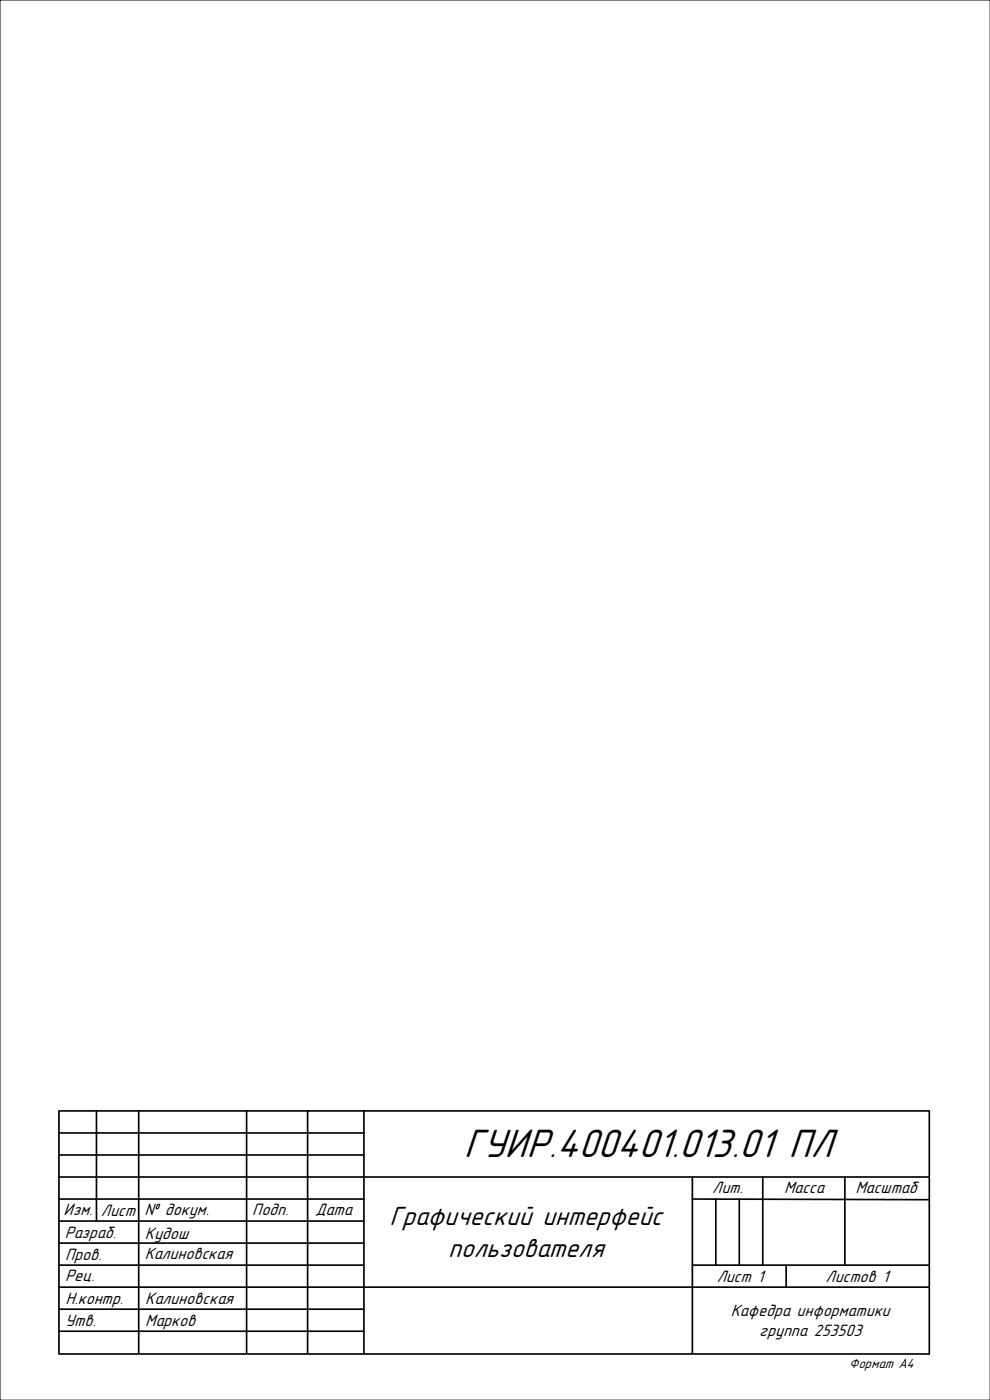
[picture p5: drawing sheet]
<svg xmlns="http://www.w3.org/2000/svg" width="210mm" height="297mm" viewBox="0 0 210 297" stroke-linecap="round" stroke-linejoin="round" font-family="sans-serif">
<defs><g id="words">
<text font-size="8.9" x="98.4" y="245.4">ГУИР.400401.013.01 ПЛ</text>
<g font-size="5.9">
<text x="82.6" y="259.8">Графический интерфейс</text>
<text x="95.1" y="266.6">пользователя</text>
</g>
<g font-size="3.7">
<text x="13.5" y="257.8">Изм.</text>
<text x="21.4" y="257.8">Лист</text>
<text x="30.6" y="257.8">№ докум.</text>
<text x="53.5" y="257.8">Подп.</text>
<text x="66.9" y="257.8">Дата</text>
<text x="151.1" y="253.1">Лит.</text>
<text x="166.3" y="253.1">Масса</text>
<text x="181.4" y="253.1">Масштаб</text>
<text x="13.7" y="262.7">Разраб.</text>
<text x="30.7" y="262.8">Кудош</text>
<text x="13.8" y="267.2">Пров.</text>
<text x="30.7" y="267.1">Калиновская</text>
<text x="13.8" y="271.8">Рец.</text>
<text x="152" y="272">Лист 1</text>
<text x="175.1" y="271.9">Листов 1</text>
<text x="13.8" y="281.3">Утв.</text>
<text x="13.9" y="276.6">Н.контр.</text>
<text x="30.8" y="281.3">Марков</text>
<text x="30.8" y="276.6">Калиновская</text>
<text x="155" y="279.1">Кафедра информатики</text>
<text x="161" y="283.3">группа 253503</text>
</g>
<text font-size="3" x="180.1" y="290.1">Формат А4</text>
</g></defs>
<path d="M0 0h210v297h-210z" fill="none" stroke="#000" stroke-width=".21"/>
<g fill="none" stroke="#000" stroke-width=".35">
<path d="M20.5 235.6v23.4M29.4 235.6v51.5M52.3 235.6v51.5M65.2 235.6v51.5M77.2 235.6v51.5M197.1 235.6h-184.6v51.5M197.1 235.7v51.5h-184.6M12.5 249.7h184.6M12.5 240.3h64.7M12.5 245h64.7M12.5 254.3h64.7M12.5 259h64.7"/>
<path d="M146.8 249.7v37.4M146.8 254.3l50.3 .2M151.8 254.3v14.1M156.8 254.3v14.1M161.8 249.7v18.7M179.2 249.7v18.7M12.5 273h184.6M12.5 268.4h64.7M12.5 263.7h64.7M12.5 277.7h64.7M146.8 268.4h50.3M166.7 268.4v4.6"/>
<path d="M12.5 282.4h64.7"/>
</g>
<use href="#words"/>
</svg>
